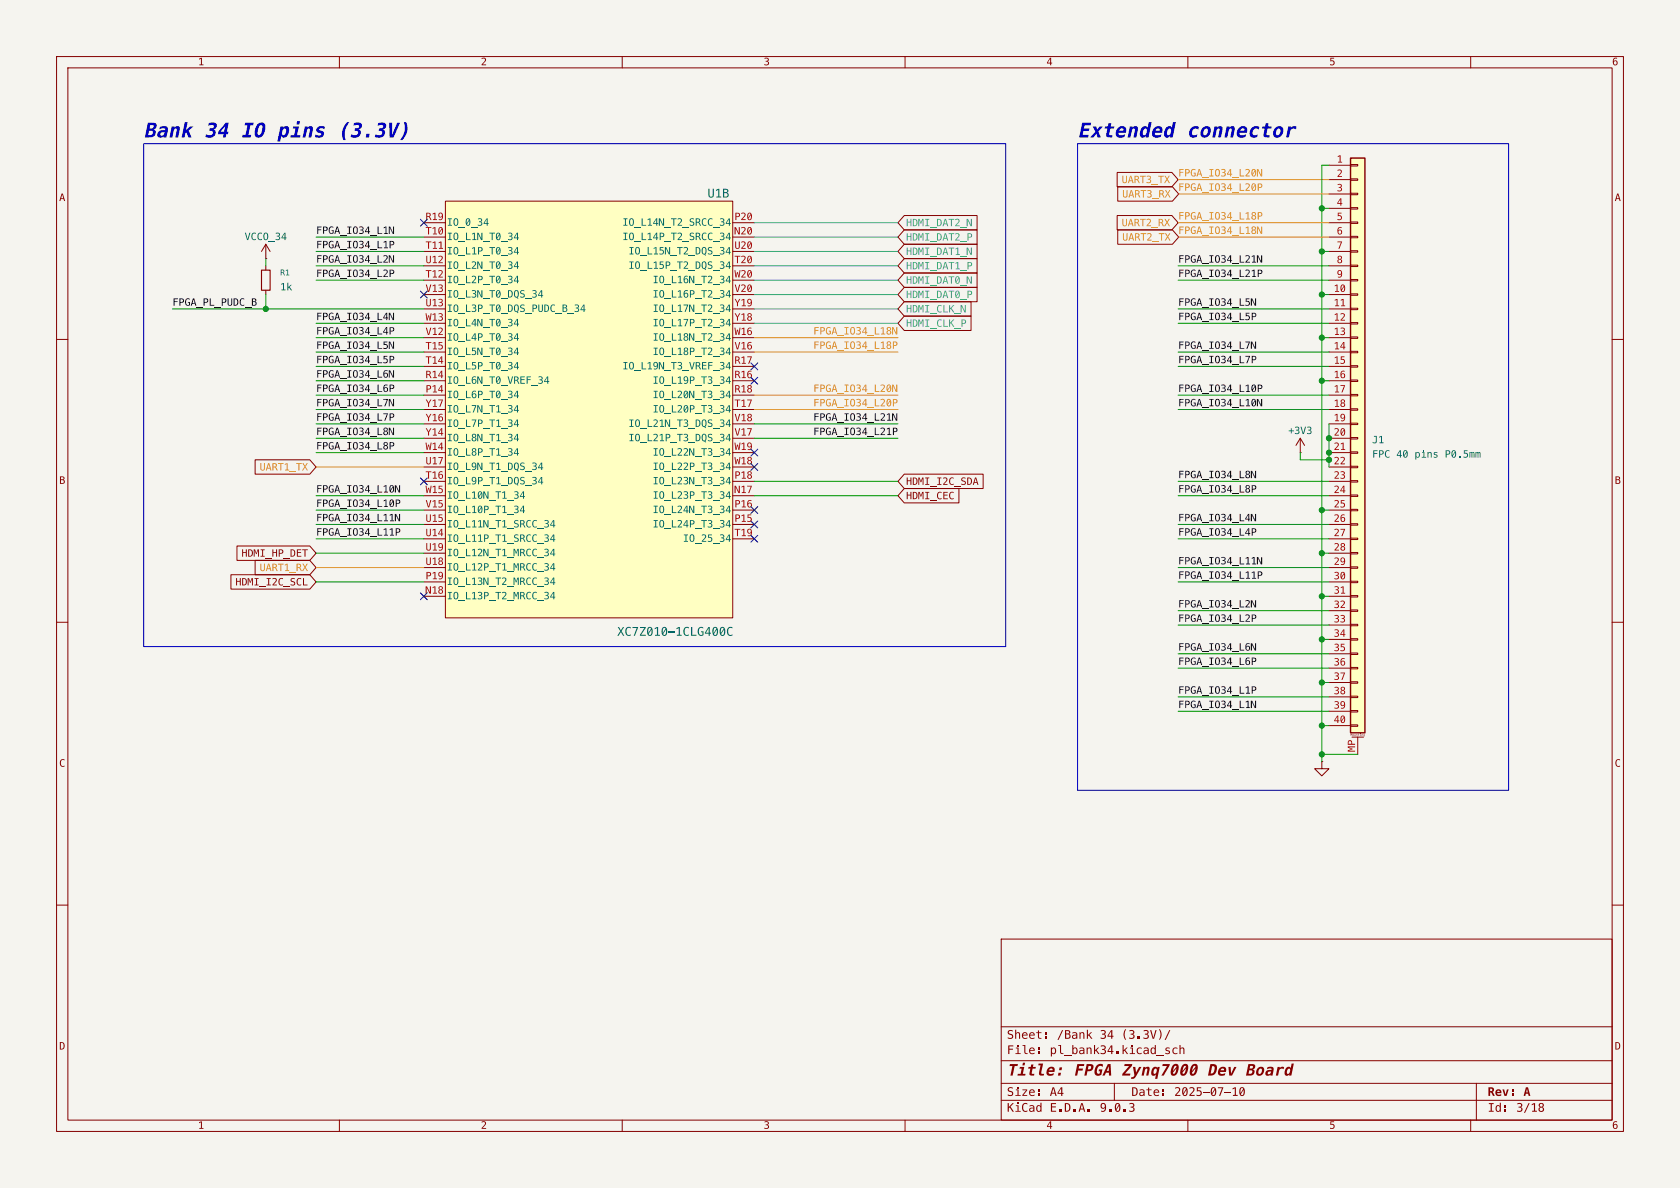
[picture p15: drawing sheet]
<svg xmlns="http://www.w3.org/2000/svg" width="297mm" height="210mm" viewBox="0 0 297 210" stroke-linecap="round" stroke-linejoin="round" font-family="sans-serif">
<defs><g id="words">
<g font-size="3.5" fill="#0000c2">
<text x="25.4" y="25.3">Bank 34 IO</text>
<text x="48.9" y="25.3">pins</text>
<text x="59.6" y="25.3">(3.3V)</text>
<text x="190.5" y="25.3">Extended</text>
<text x="209.8" y="25.3">connector</text>
</g>
<g font-size="2.8" fill="#840000">
<text x="178" y="190.9">Title:</text>
<text x="189.8" y="190.9">FPGA Zynq7000</text>
<text x="213.4" y="190.9">Dev Board</text>
</g>
<g font-size="2.1" fill="#006464">
<text x="125.1" y="35.5">U1B</text>
<text x="109.1" y="113">XC7Z010-1CLG400C</text>
</g>
<g font-size="2.1" fill="#840000">
<text x="178" y="184.2">Sheet:</text>
<text x="186.8" y="184.2">/Bank</text>
<text x="194.4" y="184.2">34</text>
<text x="198.2" y="184.2">(3.3V)/</text>
<text x="178" y="186.9">File:</text>
<text x="185.6" y="186.9">pl_bank34.kicad_sch</text>
<text x="178" y="197.1">KiCad</text>
<text x="178" y="194.3">Size:</text>
<text x="185.6" y="197.1">E.D.A.</text>
<text x="185.6" y="194.3">A4</text>
<text x="194.4" y="197.1">9.0.3</text>
<text x="200" y="194.3">Date:</text>
<text x="207.6" y="194.3">2025-07-10</text>
<text x="263" y="194.3">Rev:</text>
<text x="263" y="197.1">Id:</text>
<text x="268.1" y="197.1">3/18</text>
<text x="269.3" y="194.3">A</text>
</g>
<g font-size="1.8" fill="#840000">
<text x="35" y="12.1">1</text>
<text x="85" y="12.1">2</text>
<text x="135" y="12.1">3</text>
<text x="185" y="12.1">4</text>
<text x="235" y="12.1">5</text>
<text x="285" y="12.1">6</text>
<text x="10.5" y="36.1">A</text>
<text x="285.5" y="36.1">A</text>
<text x="10.5" y="86.1">B</text>
<text x="160.2" y="86.2">HDMI_I2C_SDA</text>
<text x="160.2" y="88.8">HDMI_CEC</text>
<text x="285.5" y="86.1">B</text>
<text x="42.7" y="98.9">HDMI_HP_DET</text>
<text x="41.6" y="104">HDMI_I2C_SCL</text>
<text x="10.5" y="136.1">C</text>
<text x="285.5" y="136.1">C</text>
<text x="10.5" y="186.1">D</text>
<text x="285.5" y="186.1">D</text>
<text x="35" y="200.1">1</text>
<text x="85" y="200.1">2</text>
<text x="135" y="200.1">3</text>
<text x="185" y="200.1">4</text>
<text x="235" y="200.1">5</text>
<text x="285" y="200.1">6</text>
</g>
<g font-size="1.8" fill="#a90000">
<text x="236.3" y="29">1</text>
<text x="236.3" y="31.5">2</text>
<text x="236.3" y="34">3</text>
<text x="75.2" y="39.1">R19</text>
<text x="75.2" y="41.7">T10</text>
<text x="129.8" y="39.1">P20</text>
<text x="129.8" y="41.7">N20</text>
<text x="236.3" y="36.6">4</text>
<text x="236.3" y="39.1">5</text>
<text x="236.3" y="41.7">6</text>
<text x="75.2" y="44.2">T11</text>
<text x="75.2" y="46.7">U12</text>
<text x="129.8" y="44.2">U20</text>
<text x="129.8" y="46.7">T20</text>
<text x="236.3" y="44.2">7</text>
<text x="236.3" y="46.7">8</text>
<text x="75.2" y="49.3">T12</text>
<text x="75.2" y="51.8">V13</text>
<text x="129.8" y="49.3">W20</text>
<text x="129.8" y="51.8">V20</text>
<text x="235.8" y="51.8">10</text>
<text x="236.3" y="49.3">9</text>
<text x="75.2" y="54.4">U13</text>
<text x="75.2" y="56.9">W13</text>
<text x="75.2" y="59.4">V12</text>
<text x="129.8" y="54.4">Y19</text>
<text x="129.8" y="56.9">Y18</text>
<text x="129.8" y="59.4">W16</text>
<text x="235.8" y="54.4">11</text>
<text x="235.8" y="56.9">12</text>
<text x="235.8" y="59.4">13</text>
<text x="75.2" y="62">T15</text>
<text x="75.2" y="64.5">T14</text>
<text x="129.8" y="62">V16</text>
<text x="129.8" y="64.5">R17</text>
<text x="235.8" y="62">14</text>
<text x="235.8" y="64.5">15</text>
<text x="75.2" y="67.1">R14</text>
<text x="75.2" y="69.6">P14</text>
<text x="129.8" y="67.1">R16</text>
<text x="129.8" y="69.6">R18</text>
<text x="235.8" y="67.1">16</text>
<text x="235.8" y="69.6">17</text>
<text x="75.2" y="72.1">Y17</text>
<text x="75.2" y="74.7">Y16</text>
<text x="75.2" y="77.2">Y14</text>
<text x="129.8" y="72.1">T17</text>
<text x="129.8" y="74.7">V18</text>
<text x="129.8" y="77.2">V17</text>
<text x="235.8" y="72.1">18</text>
<text x="235.8" y="74.7">19</text>
<text x="235.8" y="77.2">20</text>
<text x="75.2" y="79.8">W14</text>
<text x="75.2" y="82.3">U17</text>
<text x="129.8" y="79.8">W19</text>
<text x="129.8" y="82.3">W18</text>
<text x="235.8" y="79.8">21</text>
<text x="235.8" y="82.3">22</text>
<text x="75.2" y="84.8">T16</text>
<text x="75.2" y="87.4">W15</text>
<text x="75.2" y="89.9">V15</text>
<text x="129.8" y="84.8">P18</text>
<text x="129.8" y="87.4">N17</text>
<text x="129.8" y="89.9">P16</text>
<text x="235.8" y="84.8">23</text>
<text x="235.8" y="87.4">24</text>
<text x="235.8" y="89.9">25</text>
<text x="75.2" y="92.5">U15</text>
<text x="75.2" y="95">U14</text>
<text x="129.8" y="92.5">P15</text>
<text x="129.8" y="95">T19</text>
<text x="235.8" y="92.5">26</text>
<text x="235.8" y="95">27</text>
<text x="75.2" y="97.5">U19</text>
<text x="75.2" y="100.1">U18</text>
<text x="235.8" y="97.5">28</text>
<text x="235.8" y="100.1">29</text>
<text x="75.2" y="102.6">P19</text>
<text x="75.2" y="105.2">N18</text>
<text x="235.8" y="102.6">30</text>
<text x="235.8" y="105.2">31</text>
<text x="235.8" y="107.7">32</text>
<text x="235.8" y="110.2">33</text>
<text x="235.8" y="112.8">34</text>
<text x="235.8" y="115.3">35</text>
<text x="235.8" y="117.9">36</text>
<text x="235.8" y="120.4">37</text>
<text x="235.8" y="122.9">38</text>
<text x="235.8" y="125.5">39</text>
<text x="235.8" y="128">40</text>
<text x="239.8" y="132.9" transform="rotate(-90 239.8 132.9)">MP</text>
</g>
<g font-size="1.8" fill="#df8e1d">
<text x="198.3" y="32.9">UART3_TX</text>
<text x="198.4" y="35.4">UART3_RX</text>
<text x="208.3" y="31.4">FPGA_IO34_L20N</text>
<text x="208.3" y="33.9">FPGA_IO34_L20P</text>
<text x="198.3" y="40.5">UART2_RX</text>
<text x="208.3" y="41.6">FPGA_IO34_L18N</text>
<text x="208.3" y="39">FPGA_IO34_L18P</text>
<text x="198.4" y="43">UART2_TX</text>
<text x="143.8" y="59.3">FPGA_IO34_L18N</text>
<text x="143.8" y="61.9">FPGA_IO34_L18P</text>
<text x="143.8" y="69.5">FPGA_IO34_L20N</text>
<text x="143.8" y="72">FPGA_IO34_L20P</text>
<text x="45.9" y="83.7">UART1_TX</text>
<text x="45.9" y="101.5">UART1_RX</text>
</g>
<g font-size="1.8" fill="#0f0f0f">
<text x="55.9" y="41.6">FPGA_IO34_L1N</text>
<text x="55.9" y="46.6">FPGA_IO34_L2N</text>
<text x="55.9" y="44.1">FPGA_IO34_L1P</text>
<text x="208.3" y="46.6">FPGA_IO34_L21N</text>
<text x="55.9" y="49.2">FPGA_IO34_L2P</text>
<text x="208.3" y="49.2">FPGA_IO34_L21P</text>
<text x="30.5" y="54.3">FPGA_PL_PUDC_B</text>
<text x="55.9" y="59.3">FPGA_IO34_L4P</text>
<text x="55.9" y="56.8">FPGA_IO34_L4N</text>
<text x="208.3" y="54.3">FPGA_IO34_L5N</text>
<text x="208.3" y="56.8">FPGA_IO34_L5P</text>
<text x="55.9" y="61.9">FPGA_IO34_L5N</text>
<text x="55.9" y="64.4">FPGA_IO34_L5P</text>
<text x="208.3" y="61.9">FPGA_IO34_L7N</text>
<text x="208.3" y="64.4">FPGA_IO34_L7P</text>
<text x="55.9" y="67">FPGA_IO34_L6N</text>
<text x="55.9" y="69.5">FPGA_IO34_L6P</text>
<text x="208.3" y="69.5">FPGA_IO34_L10P</text>
<text x="55.9" y="77.1">FPGA_IO34_L8N</text>
<text x="55.9" y="72">FPGA_IO34_L7N</text>
<text x="55.9" y="74.6">FPGA_IO34_L7P</text>
<text x="143.8" y="74.6">FPGA_IO34_L21N</text>
<text x="143.8" y="77.1">FPGA_IO34_L21P</text>
<text x="208.3" y="72">FPGA_IO34_L10N</text>
<text x="55.9" y="79.7">FPGA_IO34_L8P</text>
<text x="55.9" y="89.8">FPGA_IO34_L10P</text>
<text x="55.9" y="87.3">FPGA_IO34_L10N</text>
<text x="208.3" y="84.7">FPGA_IO34_L8N</text>
<text x="208.3" y="87.3">FPGA_IO34_L8P</text>
<text x="55.9" y="92.4">FPGA_IO34_L11N</text>
<text x="55.9" y="94.9">FPGA_IO34_L11P</text>
<text x="208.3" y="92.4">FPGA_IO34_L4N</text>
<text x="208.3" y="94.9">FPGA_IO34_L4P</text>
<text x="208.3" y="100">FPGA_IO34_L11N</text>
<text x="208.3" y="102.5">FPGA_IO34_L11P</text>
<text x="208.3" y="107.6">FPGA_IO34_L2N</text>
<text x="208.3" y="110.1">FPGA_IO34_L2P</text>
<text x="208.3" y="115.2">FPGA_IO34_L6N</text>
<text x="208.3" y="117.8">FPGA_IO34_L6P</text>
<text x="208.3" y="125.4">FPGA_IO34_L1N</text>
<text x="208.3" y="122.8">FPGA_IO34_L1P</text>
</g>
<g font-size="1.8" fill="#006464">
<text x="79" y="40.4">IO_0_34</text>
<text x="110" y="40.4">IO_L14N_T2_SRCC_34</text>
<text x="43.2" y="42.9">VCCO_34</text>
<text x="79" y="42.9">IO_L1N_T0_34</text>
<text x="79" y="45.5">IO_L1P_T0_34</text>
<text x="110" y="42.9">IO_L14P_T2_SRCC_34</text>
<text x="111.1" y="45.5">IO_L15N_T2_DQS_34</text>
<text x="49.5" y="51.8">1k</text>
<text x="79" y="48">IO_L2N_T0_34</text>
<text x="79" y="50.6">IO_L2P_T0_34</text>
<text x="79" y="53.1">IO_L3N_T0_DQS_34</text>
<text x="111.1" y="48">IO_L15P_T2_DQS_34</text>
<text x="115.4" y="50.6">IO_L16N_T2_34</text>
<text x="115.4" y="53.1">IO_L16P_T2_34</text>
<text x="79" y="55.6">IO_L3P_T0_DQS_PUDC_B_34</text>
<text x="79" y="58.2">IO_L4N_T0_34</text>
<text x="115.4" y="55.6">IO_L17N_T2_34</text>
<text x="115.4" y="58.2">IO_L17P_T2_34</text>
<text x="79" y="60.7">IO_L4P_T0_34</text>
<text x="79" y="63.3">IO_L5N_T0_34</text>
<text x="79" y="65.8">IO_L5P_T0_34</text>
<text x="110" y="65.8">IO_L19N_T3_VREF_34</text>
<text x="115.4" y="60.7">IO_L18N_T2_34</text>
<text x="115.4" y="63.3">IO_L18P_T2_34</text>
<text x="79" y="68.3">IO_L6N_T0_VREF_34</text>
<text x="79" y="70.9">IO_L6P_T0_34</text>
<text x="115.4" y="68.3">IO_L19P_T3_34</text>
<text x="115.4" y="70.9">IO_L20N_T3_34</text>
<text x="79" y="73.4">IO_L7N_T1_34</text>
<text x="79" y="76">IO_L7P_T1_34</text>
<text x="111.1" y="76">IO_L21N_T3_DQS_34</text>
<text x="115.4" y="73.4">IO_L20P_T3_34</text>
<text x="227.7" y="77.2">+3V3</text>
<text x="79" y="78.5">IO_L8N_T1_34</text>
<text x="79" y="81">IO_L8P_T1_34</text>
<text x="79" y="83.6">IO_L9N_T1_DQS_34</text>
<text x="111.1" y="78.5">IO_L21P_T3_DQS_34</text>
<text x="115.4" y="81">IO_L22N_T3_34</text>
<text x="115.4" y="83.6">IO_L22P_T3_34</text>
<text x="242.6" y="81.4">FPC 40</text>
<text x="242.6" y="78.9">J1</text>
<text x="250.1" y="81.4">pins</text>
<text x="255.4" y="81.4">P0.5mm</text>
<text x="79" y="86.1">IO_L9P_T1_DQS_34</text>
<text x="79" y="88.7">IO_L10N_T1_34</text>
<text x="115.4" y="86.1">IO_L23N_T3_34</text>
<text x="115.4" y="88.7">IO_L23P_T3_34</text>
<text x="79" y="91.2">IO_L10P_T1_34</text>
<text x="79" y="93.7">IO_L11N_T1_SRCC_34</text>
<text x="115.4" y="91.2">IO_L24N_T3_34</text>
<text x="115.4" y="93.7">IO_L24P_T3_34</text>
<text x="79" y="96.3">IO_L11P_T1_SRCC_34</text>
<text x="79" y="98.8">IO_L12N_T1_MRCC_34</text>
<text x="79" y="101.4">IO_L12P_T1_MRCC_34</text>
<text x="120.7" y="96.3">IO_25_34</text>
<text x="79" y="103.9">IO_L13N_T2_MRCC_34</text>
<text x="79" y="106.4">IO_L13P_T2_MRCC_34</text>
</g>
<g font-size="1.8" fill="#209fb5">
<text x="160.2" y="40.5">HDMI_DAT2_N</text>
<text x="160.2" y="45.6">HDMI_DAT1_N</text>
<text x="160.2" y="43">HDMI_DAT2_P</text>
<text x="160.2" y="53.2">HDMI_DAT0_P</text>
<text x="160.2" y="48.1">HDMI_DAT1_P</text>
<text x="160.2" y="50.7">HDMI_DAT0_N</text>
<text x="160.2" y="58.3">HDMI_CLK_P</text>
<text x="160.2" y="55.7">HDMI_CLK_N</text>
</g>
<text font-size="1.4" fill="#006464" x="49.5" y="49.1">R1</text>
<text font-size=".5" fill="#840000" x="238.7" y="130.2">Mounting</text>
</g></defs>
<path d="M0 0h297v210h-297z" fill="#f5f4ef" stroke="#f5f4ef" stroke-width=".18"/>
<g fill="none" stroke="#840000" stroke-width=".18">
<path d="M10 10h277v190h-277zM12 12h273v186h-273zM60 10v2M110 10v2M160 10v2M210 10v2M260 10v2M10 60h2M285 60h2M10 110h2M285 110h2M10 160h2"/>
<path d="M177 166h108v32h-108zM285 160h2M60 198v2M110 198v2M160 198v2M210 198v2M260 198v2"/>
</g>
<g fill="#840000">
<path d="M205.5 192.6h.3v.4h-.3z"/>
<path d="M205.5 193.4h.3v.3h-.3z"/>
<path d="M219.3 192.3l.1-.1a.56 .56 0 0 1 .6 .2 .56 .56 0 0 1 .1 .6 .53 .53 0 0 1-.2 .7 .53 .53 0 0 1-.7-.1v-.2h.2a.29 .29 0 0 0 .4 .1 .29 .29 0 0 0 .1-.4l-.1-.4-.4 .7h-.2l-.1-.4h.2v.2l.5-.7a.29 .29 0 0 0-.4-.1 .29 .29 0 0 0-.1 .4v.2h-.2z"/>
</g>
<path d="M177 194.5h108" fill="none" stroke="#840000" stroke-width=".18"/>
<g fill="#840000">
<path d="M192.3 196.1h.4v.4h-.4z"/>
<path d="M199.7 195h.2a.41 .41 0 0 1 .6 .1 .41 .41 0 0 1-.2 .6 .47 .47 0 0 1 .2 .7 .47 .47 0 0 1-.7 .1h-.2v-.2l.2 .1a.34 .34 0 0 0 .6-.3 .34 .34 0 0 0-.5-.3v-.2a.29 .29 0 0 0 .4 0 .29 .29 0 0 0 0-.4 .29 .29 0 0 0-.4 0h-.2z"/>
</g>
<path d="M177 191.5h108" fill="none" stroke="#840000" stroke-width=".18"/>
<g fill="#840000">
<path d="M183.5 192.6h.3v.4h-.3z"/>
<path d="M183.5 193.4h.3v.3h-.3z"/>
<path d="M266 195.4h.3v.4h-.3z"/>
<path d="M266 196.2h.3v.3h-.3z"/>
<path d="M272.1 195.1a.43 .43 0 0 1 .7 0 .43 .43 0 0 1-.1 .6 .47 .47 0 0 1 0 .9 .47 .47 0 0 1-.7-.5h.2a.3 .3 0 0 0 .4 .2 .3 .3 0 0 0 .1-.4 .3 .3 0 0 0-.5 .1l-.2 .1 .1-.2 .2-.2-.3-.3h.2a.26 .26 0 0 0 .4 .2 .26 .26 0 0 0 0-.4 .26 .26 0 0 0-.4 .1l-.2 .1z"/>
</g>
<path d="M177 187.5h108" fill="none" stroke="#840000" stroke-width=".18"/>
<g fill="#840000">
<path d="M180.8 187.9h.4l-.1 .4h-.4z"/>
<path d="M185.3 188.8a.64 .64 0 0 1 .9-.2 .64 .64 0 0 1 .2 .9h-1a.37 .37 0 0 0 .2 .4 .37 .37 0 0 0 .4-.1l.3-.1-.1 .4h-.1a.69 .69 0 0 1-.9 0 .69 .69 0 0 1-.1-.9h1a.31 .31 0 0 0-.3-.3 .31 .31 0 0 0-.3 .3h-.4z"/>
<path d="M187.3 188.7h.5l-.1 .5h-.5z"/>
<path d="M187.1 189.6h.5l-.1 .5h-.5z"/>
<path d="M182.1 185.3a.5 .5 0 0 1 .6-.1 .5 .5 0 0 1 .2 .6h-.8a.43 .43 0 0 0 .3 .4 .43 .43 0 0 0 .5-.1v.2l-.4 .1a.56 .56 0 0 1-.6-.8h.9a.31 .31 0 0 0-.4-.3 .31 .31 0 0 0-.3 .3h-.2z"/>
<path d="M183.5 185.2h.3v.4h-.3z"/>
<path d="M183.5 186h.3v.3h-.3z"/>
<path d="M204.5 186.5h1.3v.2h-1.3z"/>
<path d="M206.1 185.2h.7v.2h-.5v.2a.42 .42 0 0 1 .5 .3 .42 .42 0 0 1-.3 .5 .42 .42 0 0 1-.5-.3h.6v-.1l-.2-.2a.33 .33 0 0 1-.4-.2 .33 .33 0 0 1 .1-.4z"/>
<path d="M207.4 185.3l.1-.1a.38 .38 0 0 1 .6 .2 .42 .42 0 0 0-.5 .1 .42 .42 0 0 0 0 .5 .42 .42 0 0 0 .5 .1 .4 .4 0 0 1-.6 .2 .69 .69 0 0 1-.1-1z"/>
<path d="M208.5 184.7h.2v.7l.3-.2a.36 .36 0 0 1 .4 .4v.7h-.2v-.7a.26 .26 0 0 0-.3-.3 .26 .26 0 0 0-.2 .4v.6h-.2z"/>
</g>
<path d="M177 181.5h108" fill="none" stroke="#840000" stroke-width=".18"/>
<g fill="#840000">
<path d="M184.8 182.5h.3v.4h-.3z"/>
<path d="M184.8 183.3h.3v.3h-.3z"/>
<path d="M192.1 182h.2v1l.5-.5h.3l-.5 .4 .5 .7h-.2l-.4-.6-.2 .2v.4h-.2z"/>
<path d="M198.9 181.9h.2l-.3 1.1 .3 .8-.3-.2a1.55 1.55 0 0 1 .1-1.7z"/>
<path d="M204.9 181.9l.2 .2a1.55 1.55 0 0 1 0 1.7h-.2l.2-1.1z"/>
<path d="M206.7 182.1h.2l-.8 1.7h-.2z"/>
</g>
<path d="M47 47v.8M47 51.3v.8M233.7 134.6v1.3h1.2l-1.2 1.3-1.3-1.3h1.3M233.7 134.6h.1M197 191.5v3M261 191.5v6.5" fill="none" stroke="#840000" stroke-width=".18"/>
<path d="M46.2 47.8h1.6v3.5h-1.6z" fill="none" stroke="#840000" stroke-width=".2"/>
<path d="M78.7 35.6h50.8v73.6h-50.8z" fill="#ffffc2"/>
<path d="M74.9 39.4h3.8M78.7 35.6h50.8v73.6h-50.8z" fill="none" stroke="#840000" stroke-width=".18"/>
<path d="M86 38.6h.2v.8h.2v.2h-.2v.3h-.2v-.3h-.5v-.2h.5v-.6l-.4 .6h-.1z" fill="#006464"/>
<path d="M74.9 41.9h3.8" fill="none" stroke="#840000" stroke-width=".18"/>
<path d="M91.4 41.1h.2v.9h.1v.1h-.1v.3h-.2v-.3h-.6v-.1h.6v-.7l-.4 .7h-.2z" fill="#006464"/>
<path d="M74.9 44.5h3.8" fill="none" stroke="#840000" stroke-width=".18"/>
<path d="M91.4 43.7h.2v.8h.1v.2h-.1v.3h-.2v-.3h-.6v-.2h.6v-.7l-.4 .7h-.2z" fill="#006464"/>
<path d="M74.9 47h3.8" fill="none" stroke="#840000" stroke-width=".18"/>
<path d="M91.4 46.2h.2v.9h.1v.1h-.1v.3h-.2v-.3h-.6v-.1h.6v-.7l-.4 .7h-.2z" fill="#006464"/>
<path d="M74.9 49.5h3.8" fill="none" stroke="#840000" stroke-width=".18"/>
<path d="M91.4 48.8h.2v.8h.1v.1h-.1v.4h-.2v-.4h-.6v-.1h.6v-.7l-.4 .7h-.2z" fill="#006464"/>
<path d="M74.9 52.1h3.8M74.9 54.6h3.8M74.9 57.2h3.8" fill="none" stroke="#840000" stroke-width=".18"/>
<path d="M91.4 56.4h.2v.8h.1v.2h-.1v.3h-.2v-.3h-.6v-.2h.6v-.7l-.4 .7h-.2z" fill="#006464"/>
<path d="M74.9 59.7h3.8" fill="none" stroke="#840000" stroke-width=".18"/>
<path d="M91.4 58.9h.2v.9h.1v.1h-.1v.3h-.2v-.3h-.6v-.1h.6v-.7l-.4 .7h-.2z" fill="#006464"/>
<path d="M74.9 62.2h3.8" fill="none" stroke="#840000" stroke-width=".18"/>
<path d="M91.4 61.5h.2v.8h.1v.1h-.1v.4h-.2v-.4h-.6v-.1h.6v-.7l-.4 .7h-.2z" fill="#006464"/>
<path d="M74.9 64.8h3.8" fill="none" stroke="#840000" stroke-width=".18"/>
<path d="M91.4 64h.2v.8h.1v.2h-.1v.3h-.2v-.3h-.6v-.2h.6v-.6l-.4 .6h-.2z" fill="#006464"/>
<path d="M74.9 67.3h3.8M74.9 69.9h3.8" fill="none" stroke="#840000" stroke-width=".18"/>
<path d="M91.4 69.1h.2v.8h.1v.2h-.1v.3h-.2v-.3h-.6v-.2h.6v-.7l-.4 .7h-.2z" fill="#006464"/>
<path d="M74.9 72.4h3.8" fill="none" stroke="#840000" stroke-width=".18"/>
<path d="M91.4 71.6h.2v.9h.1v.1h-.1v.3h-.2v-.3h-.6v-.1h.6v-.7l-.4 .7h-.2z" fill="#006464"/>
<path d="M74.9 74.9h3.8" fill="none" stroke="#840000" stroke-width=".18"/>
<path d="M91.4 74.2h.2v.8h.1v.1h-.1v.4h-.2v-.4h-.6v-.1h.6v-.7l-.4 .7h-.2z" fill="#006464"/>
<path d="M74.9 77.5h3.8" fill="none" stroke="#840000" stroke-width=".18"/>
<path d="M91.4 76.7h.2v.8h.1v.2h-.1v.3h-.2v-.3h-.6v-.2h.6v-.6l-.4 .6h-.2z" fill="#006464"/>
<path d="M74.9 80h3.8" fill="none" stroke="#840000" stroke-width=".18"/>
<path d="M91.4 79.2h.2v.9h.1v.1h-.1v.3h-.2v-.3h-.6v-.1h.6v-.7l-.4 .7h-.2z" fill="#006464"/>
<path d="M74.9 82.6h3.8M74.9 85.1h3.8M74.9 87.6h3.8" fill="none" stroke="#840000" stroke-width=".18"/>
<path d="M92.4 86.9h.2v.8h.2v.1h-.2v.4h-.1v-.4h-.6v-.1h.6v-.7l-.4 .7h-.2z" fill="#006464"/>
<path d="M74.9 90.2h3.8" fill="none" stroke="#840000" stroke-width=".18"/>
<path d="M92.4 89.4h.2v.8h.2v.2h-.2v.3h-.1v-.3h-.6v-.2h.6v-.6l-.4 .6h-.2z" fill="#006464"/>
<path d="M129.5 39.4h3.8M129.5 41.9h3.8M129.5 44.5h3.8M129.5 47h3.8M129.5 49.5h3.8M74.9 92.7h3.8M74.9 95.3h3.8M74.9 97.8h3.8M74.9 100.3h3.8M74.9 102.9h3.8M74.9 105.4h3.8" fill="none" stroke="#840000" stroke-width=".18"/>
<path d="M128.8 48.8h.2v.8h.2v.1h-.2v.4h-.1v-.4h-.6v-.1h.6v-.7l-.5 .7h-.1z" fill="#006464"/>
<path d="M129.5 52.1h3.8" fill="none" stroke="#840000" stroke-width=".18"/>
<path d="M128.8 51.3h.2v.8h.2v.2h-.2v.3h-.1v-.3h-.6v-.2h.6v-.6l-.5 .6h-.1z" fill="#006464"/>
<path d="M129.5 54.6h3.8" fill="none" stroke="#840000" stroke-width=".18"/>
<path d="M128.8 53.8h.2v.9h.2v.1h-.2v.3h-.1v-.3h-.6v-.1h.6v-.7l-.5 .7h-.1z" fill="#006464"/>
<path d="M129.5 57.2h3.8" fill="none" stroke="#840000" stroke-width=".18"/>
<path d="M128.8 56.4h.2v.8h.2v.2h-.2v.3h-.1v-.3h-.6v-.2h.6v-.7l-.5 .7h-.1z" fill="#006464"/>
<path d="M129.5 59.7h3.8" fill="none" stroke="#840000" stroke-width=".18"/>
<path d="M128.8 58.9h.2v.9h.2v.1h-.2v.3h-.1v-.3h-.6v-.1h.6v-.7l-.5 .7h-.1z" fill="#006464"/>
<path d="M129.5 62.2h3.8" fill="none" stroke="#840000" stroke-width=".18"/>
<path d="M128.8 61.5h.2v.8h.2v.1h-.2v.4h-.1v-.4h-.6v-.1h.6v-.7l-.5 .7h-.1z" fill="#006464"/>
<path d="M129.5 64.8h3.8M129.5 67.3h3.8" fill="none" stroke="#840000" stroke-width=".18"/>
<path d="M128.8 66.5h.2v.9h.2v.1h-.2v.3h-.1v-.3h-.6v-.1h.6v-.7l-.5 .7h-.1z" fill="#006464"/>
<path d="M129.5 69.9h3.8" fill="none" stroke="#840000" stroke-width=".18"/>
<path d="M128.8 69.1h.2v.8h.2v.2h-.2v.3h-.1v-.3h-.6v-.2h.6v-.7l-.5 .7h-.1z" fill="#006464"/>
<path d="M129.5 72.4h3.8" fill="none" stroke="#840000" stroke-width=".18"/>
<path d="M128.8 71.6h.2v.9h.2v.1h-.2v.3h-.1v-.3h-.6v-.1h.6v-.7l-.5 .7h-.1z" fill="#006464"/>
<path d="M129.5 74.9h3.8M129.5 77.5h3.8M129.5 80h3.8" fill="none" stroke="#840000" stroke-width=".18"/>
<path d="M128.8 79.2h.2v.9h.2v.1h-.2v.3h-.1v-.3h-.6v-.1h.6v-.7l-.5 .7h-.1z" fill="#006464"/>
<path d="M129.5 82.6h3.8" fill="none" stroke="#840000" stroke-width=".18"/>
<path d="M128.8 81.8h.2v.8h.2v.2h-.2v.3h-.1v-.3h-.6v-.2h.6v-.7l-.5 .7h-.1z" fill="#006464"/>
<path d="M129.5 85.1h3.8" fill="none" stroke="#840000" stroke-width=".18"/>
<path d="M128.8 84.3h.2v.9h.2v.1h-.2v.3h-.1v-.3h-.6v-.1h.6v-.7l-.5 .7h-.1z" fill="#006464"/>
<path d="M129.5 87.6h3.8" fill="none" stroke="#840000" stroke-width=".18"/>
<path d="M128.8 86.9h.2v.8h.2v.1h-.2v.4h-.1v-.4h-.6v-.1h.6v-.7l-.5 .7h-.1z" fill="#006464"/>
<path d="M129.5 90.2h3.8" fill="none" stroke="#840000" stroke-width=".18"/>
<path d="M128.8 89.4h.2v.8h.2v.2h-.2v.3h-.1v-.3h-.6v-.2h.6v-.6l-.5 .6h-.1z" fill="#006464"/>
<path d="M129.5 92.7h3.8" fill="none" stroke="#840000" stroke-width=".18"/>
<path d="M128.8 91.9h.2v.9h.2v.1h-.2v.3h-.1v-.3h-.6v-.1h.6v-.7l-.5 .7h-.1z" fill="#006464"/>
<path d="M129.5 95.3h3.8" fill="none" stroke="#840000" stroke-width=".18"/>
<path d="M128.8 94.5h.2v.8h.2v.2h-.2v.3h-.1v-.3h-.6v-.2h.6v-.7l-.5 .7h-.1z" fill="#006464"/>
<path d="M229.9 77.5l-.8 1.2M229.9 77.5l.7 1.2M229.9 77.5v2.5M229.9 80h.1" fill="none" stroke="#840000" stroke-width=".18"/>
<path d="M238.8 27.9h2.5v101.6h-2.5z" fill="#ffffc2"/>
<path d="M238.8 27.9h2.5v101.6h-2.5z" fill="none" stroke="#840000" stroke-width=".25"/>
<g fill="none" stroke="#840000" stroke-width=".18">
<path d="M238.8 29.1h1.2v.2h-1.2zM238.8 31.6h1.2v.3h-1.2zM238.8 34.2h1.2v.2h-1.2zM238.8 36.7h1.2v.3h-1.2zM238.8 39.2h1.2v.3h-1.2zM238.8 41.8h1.2v.2h-1.2zM238.8 44.3h1.2v.3h-1.2zM238.8 46.9h1.2v.2h-1.2zM238.8 49.4h1.2v.3h-1.2zM238.8 51.9h1.2v.3h-1.2zM238.8 54.5h1.2v.2h-1.2zM238.8 57h1.2v.3h-1.2z"/>
<path d="M238.8 59.6h1.2v.2h-1.2zM238.8 62.1h1.2v.3h-1.2zM238.8 64.6h1.2v.3h-1.2zM238.8 67.2h1.2v.2h-1.2zM238.8 69.7h1.2v.3h-1.2zM238.8 72.3h1.2v.2h-1.2zM238.8 74.8h1.2v.3h-1.2zM238.8 77.3h1.2v.3h-1.2zM238.8 79.9h1.2v.2h-1.2zM238.8 82.4h1.2v.3h-1.2zM238.8 85h1.2v.2h-1.2zM238.8 87.5h1.2v.3h-1.2z"/>
<path d="M238.8 90h1.2v.3h-1.2zM238.8 92.6h1.2v.2h-1.2zM238.8 95.1h1.2v.3h-1.2zM238.8 97.7h1.2v.2h-1.2zM238.8 100.2h1.2v.3h-1.2zM238.8 102.7h1.2v.3h-1.2zM238.8 105.3h1.2v.2h-1.2zM238.8 107.8h1.2v.3h-1.2zM238.8 110.4h1.2v.2h-1.2zM238.8 112.9h1.2v.3h-1.2zM238.8 115.4h1.2v.3h-1.2zM238.8 118h1.2v.2h-1.2z"/>
<path d="M238.8 120.5h1.2v.3h-1.2zM238.8 123.1h1.2v.2h-1.2zM238.8 125.6h1.2v.3h-1.2zM238.8 128.1h1.2v.3h-1.2zM239 130.3h2"/>
</g>
<path d="M241.1 129.8h.2l-.1 .4h-.1l.1-.1-.2-.1v-.1l.2 .1v-.2l-.2 .1z" fill="#840000"/>
<g fill="none" stroke="#840000" stroke-width=".18">
<path d="M234.9 29.2h3.9M234.9 31.8h3.9M234.9 34.3h3.9M234.9 36.8h3.9M234.9 39.4h3.9M234.9 41.9h3.9M234.9 44.5h3.9M234.9 47h3.9M234.9 49.5h3.9M234.9 52.1h3.9M234.9 54.6h3.9M234.9 57.2h3.9"/>
<path d="M234.9 59.7h3.9M234.9 62.2h3.9M234.9 64.8h3.9M234.9 67.3h3.9M234.9 69.9h3.9M234.9 72.4h3.9M234.9 74.9h3.9M234.9 77.5h3.9M234.9 80h3.9M234.9 82.6h3.9M234.9 85.1h3.9M234.9 87.6h3.9"/>
<path d="M234.9 90.2h3.9M234.9 92.7h3.9M234.9 95.3h3.9M234.9 97.8h3.9M234.9 100.3h3.9M234.9 102.9h3.9M234.9 105.4h3.9M234.9 108h3.9M234.9 110.5h3.9M234.9 113h3.9M234.9 115.6h3.9M234.9 118.1h3.9"/>
<path d="M234.9 120.7h3.9M234.9 123.2h3.9M234.9 125.7h3.9M234.9 128.3h3.9M240 130.3v3.1"/>
</g>
<path d="M253.5 80h.6v.1h-.4v.2a.35 .35 0 0 1 .4 .2 .35 .35 0 0 1-.2 .5 .35 .35 0 0 1-.5-.3l.4 .1 .2-.2-.5-.3z" fill="#006464"/>
<g fill="none" stroke="#840000" stroke-width=".18">
<path d="M159.9 38.1h12.8v2.5h-12.8l-1.2-1.2zM197.5 38.1h9.7l1.1 1.3-1.1 1.2h-9.7zM197.5 30.5h9.7l1.1 1.3-1.1 1.2h-9.7zM197.6 33h9.7l1.1 1.3-1.1 1.3h-9.7zM47 45.7h.1M47 43.2l-.8 1.3M47 43.2l.8 1.3M47 43.2v2.5M159.9 50.8h12.8v2.5h-12.8l-1.2-1.2zM159.9 55.9h11.8v2.5h-11.8l-1.2-1.2zM159.9 43.2h12.8v2.5h-12.8l-1.2-1.2zM159.9 45.7h12.8v2.6h-12.8l-1.2-1.3z"/>
<path d="M159.9 48.3h12.8v2.5h-12.8l-1.2-1.3zM159.9 53.3h11.8v2.6h-11.8l-1.2-1.3zM159.9 40.6h12.8v2.6h-12.8l-1.2-1.3zM197.6 40.6h9.7l1.1 1.3-1.1 1.3h-9.7zM41.9 96.5h12.9l1.1 1.3-1.1 1.3h-12.9zM45.1 81.3h9.7l1.1 1.3-1.1 1.2h-9.7zM45.1 99.1h9.7l1.1 1.2-1.1 1.3h-9.7zM159.9 83.8h13.9v2.6h-13.9l-1.2-1.3zM159.9 86.4h9.6v2.5h-9.6l-1.2-1.3zM40.8 101.6h14l1.1 1.3-1.1 1.2h-14z"/>
</g>
<g fill="none" stroke="#009600" stroke-width=".18">
<path d="M233.7 36.8h1.2M234.9 29.2h-1.2v105.4M30.5 54.6h44.4M47 45.7v1.3M47 52.1v2.5M55.9 41.9h19M55.9 44.5h19M55.9 49.5h19M55.9 57.2h19M55.9 47h19M55.9 59.7h19M208.3 54.6h26.6"/>
<path d="M208.3 49.5h26.6M208.3 57.2h26.6M208.3 47h26.6M233.7 44.5h1.2M233.7 59.7h1.2M233.7 52.1h1.2M55.9 74.9h19M55.9 72.4h19M55.9 69.9h19M55.9 77.5h19M55.9 64.8h19M55.9 62.2h19"/>
<path d="M55.9 67.3h19M133.3 74.9h25.4M133.3 77.5h25.4M208.3 72.4h26.6M208.3 69.9h26.6M208.3 64.8h26.6M208.3 62.2h26.6M233.7 67.3h1.2M234.9 74.9v7.7M55.9 87.6h19M55.9 92.7h19M55.9 97.8h19"/>
<path d="M55.9 90.2h19M55.9 95.3h19M55.9 80h19M133.3 85.1h25.4M133.3 87.6h25.4M208.3 85.1h26.6M208.3 87.6h26.6M208.3 92.7h26.6M208.3 95.3h26.6M229.9 80v1.3h5M233.7 97.8h1.2M233.7 90.2h1.2"/>
<path d="M55.9 102.9h19M208.3 118.1h26.6M208.3 115.6h26.6M208.3 110.5h26.6M208.3 102.9h26.6M208.3 108h26.6M208.3 100.3h26.6M233.7 113h1.2M233.7 105.4h1.2M208.3 125.7h26.6M208.3 123.2h26.6M233.7 133.4h6.3"/>
<path d="M233.7 120.7h1.2M233.7 128.3h1.2"/>
</g>
<path d="M133.3 39.4h25.4M133.3 41.9h25.4M133.3 44.5h25.4M133.3 54.6h25.4M133.3 49.5h25.4M133.3 47h25.4M133.3 52.1h25.4M133.3 57.2h25.4" fill="none" stroke="#209fb5" stroke-width=".18"/>
<path d="M208.3 31.8h26.6M208.3 39.4h26.6M208.3 34.3h26.6M133.3 59.7h25.4M208.3 41.9h26.6M133.3 72.4h25.4M133.3 69.9h25.4M133.3 62.2h25.4M55.9 82.6h19M55.9 100.3h19" fill="none" stroke="#df8e1d" stroke-width=".18"/>
<g fill="none" stroke="#000084" stroke-width=".18">
<path d="M74.3 38.8l1.2 1.2M75.5 38.8l-1.2 1.2M74.3 51.5l1.2 1.2M75.5 51.5l-1.2 1.2M132.7 64.2l1.3 1.2M132.7 66.7l1.3 1.2M132.7 79.4l1.3 1.2M134 64.2l-1.3 1.2M134 66.7l-1.3 1.2M134 79.4l-1.3 1.2M74.3 84.5l1.2 1.2M75.5 84.5l-1.2 1.2"/>
<path d="M132.7 81.9l1.3 1.3M132.7 89.6l1.3 1.2M132.7 94.6l1.3 1.3M132.7 92.1l1.3 1.2M134 81.9l-1.3 1.3M134 89.6l-1.3 1.2M134 94.6l-1.3 1.3M134 92.1l-1.3 1.2M74.3 104.8l1.2 1.2M75.5 104.8l-1.2 1.2"/>
</g>
<g fill="#0000c2">
<path d="M227.8 22.3h.5l-.1 .3a.76 .76 0 0 1 1-.2l-.1 .5a.65 .65 0 0 0-.7-.1 .65 .65 0 0 0-.4 .6l-.1 .9h-.5z"/>
<path d="M52.5 21.4h.5l-.1 .6h-.5z"/>
<path d="M68.8 21.7h.5v2.2l.9-2.2h.5l-1.1 2.6h-.7z"/>
<path d="M71.4 21.6h.4a2.77 2.77 0 0 1-.7 3.2h-.4a3.2 3.2 0 0 0 .7-3.2z"/>
</g>
<path d="M25.4 25.4h152.4v88.9h-152.4zM190.5 25.4h76.2v114.3h-76.2z" fill="none" stroke="#0000c2" stroke-width=".18"/>
<g fill="#009600" stroke="#009600" stroke-width=".18">
<circle cx="47" cy="54.6" r=".46"/>
<circle cx="233.7" cy="120.7" r=".46"/>
<circle cx="233.7" cy="128.3" r=".46"/>
<circle cx="233.7" cy="133.4" r=".46"/>
<circle cx="233.7" cy="113" r=".46"/>
<circle cx="233.7" cy="105.4" r=".46"/>
<circle cx="233.7" cy="67.3" r=".46"/>
<circle cx="233.7" cy="44.5" r=".46"/>
<circle cx="233.7" cy="36.8" r=".46"/>
<circle cx="233.7" cy="52.1" r=".46"/>
<circle cx="233.7" cy="59.7" r=".46"/>
<circle cx="233.7" cy="90.2" r=".46"/>
<circle cx="234.9" cy="77.5" r=".46"/>
<circle cx="234.9" cy="80" r=".46"/>
<circle cx="234.9" cy="81.3" r=".46"/>
<circle cx="233.7" cy="97.8" r=".46"/>
</g>
<use href="#words"/>
</svg>
